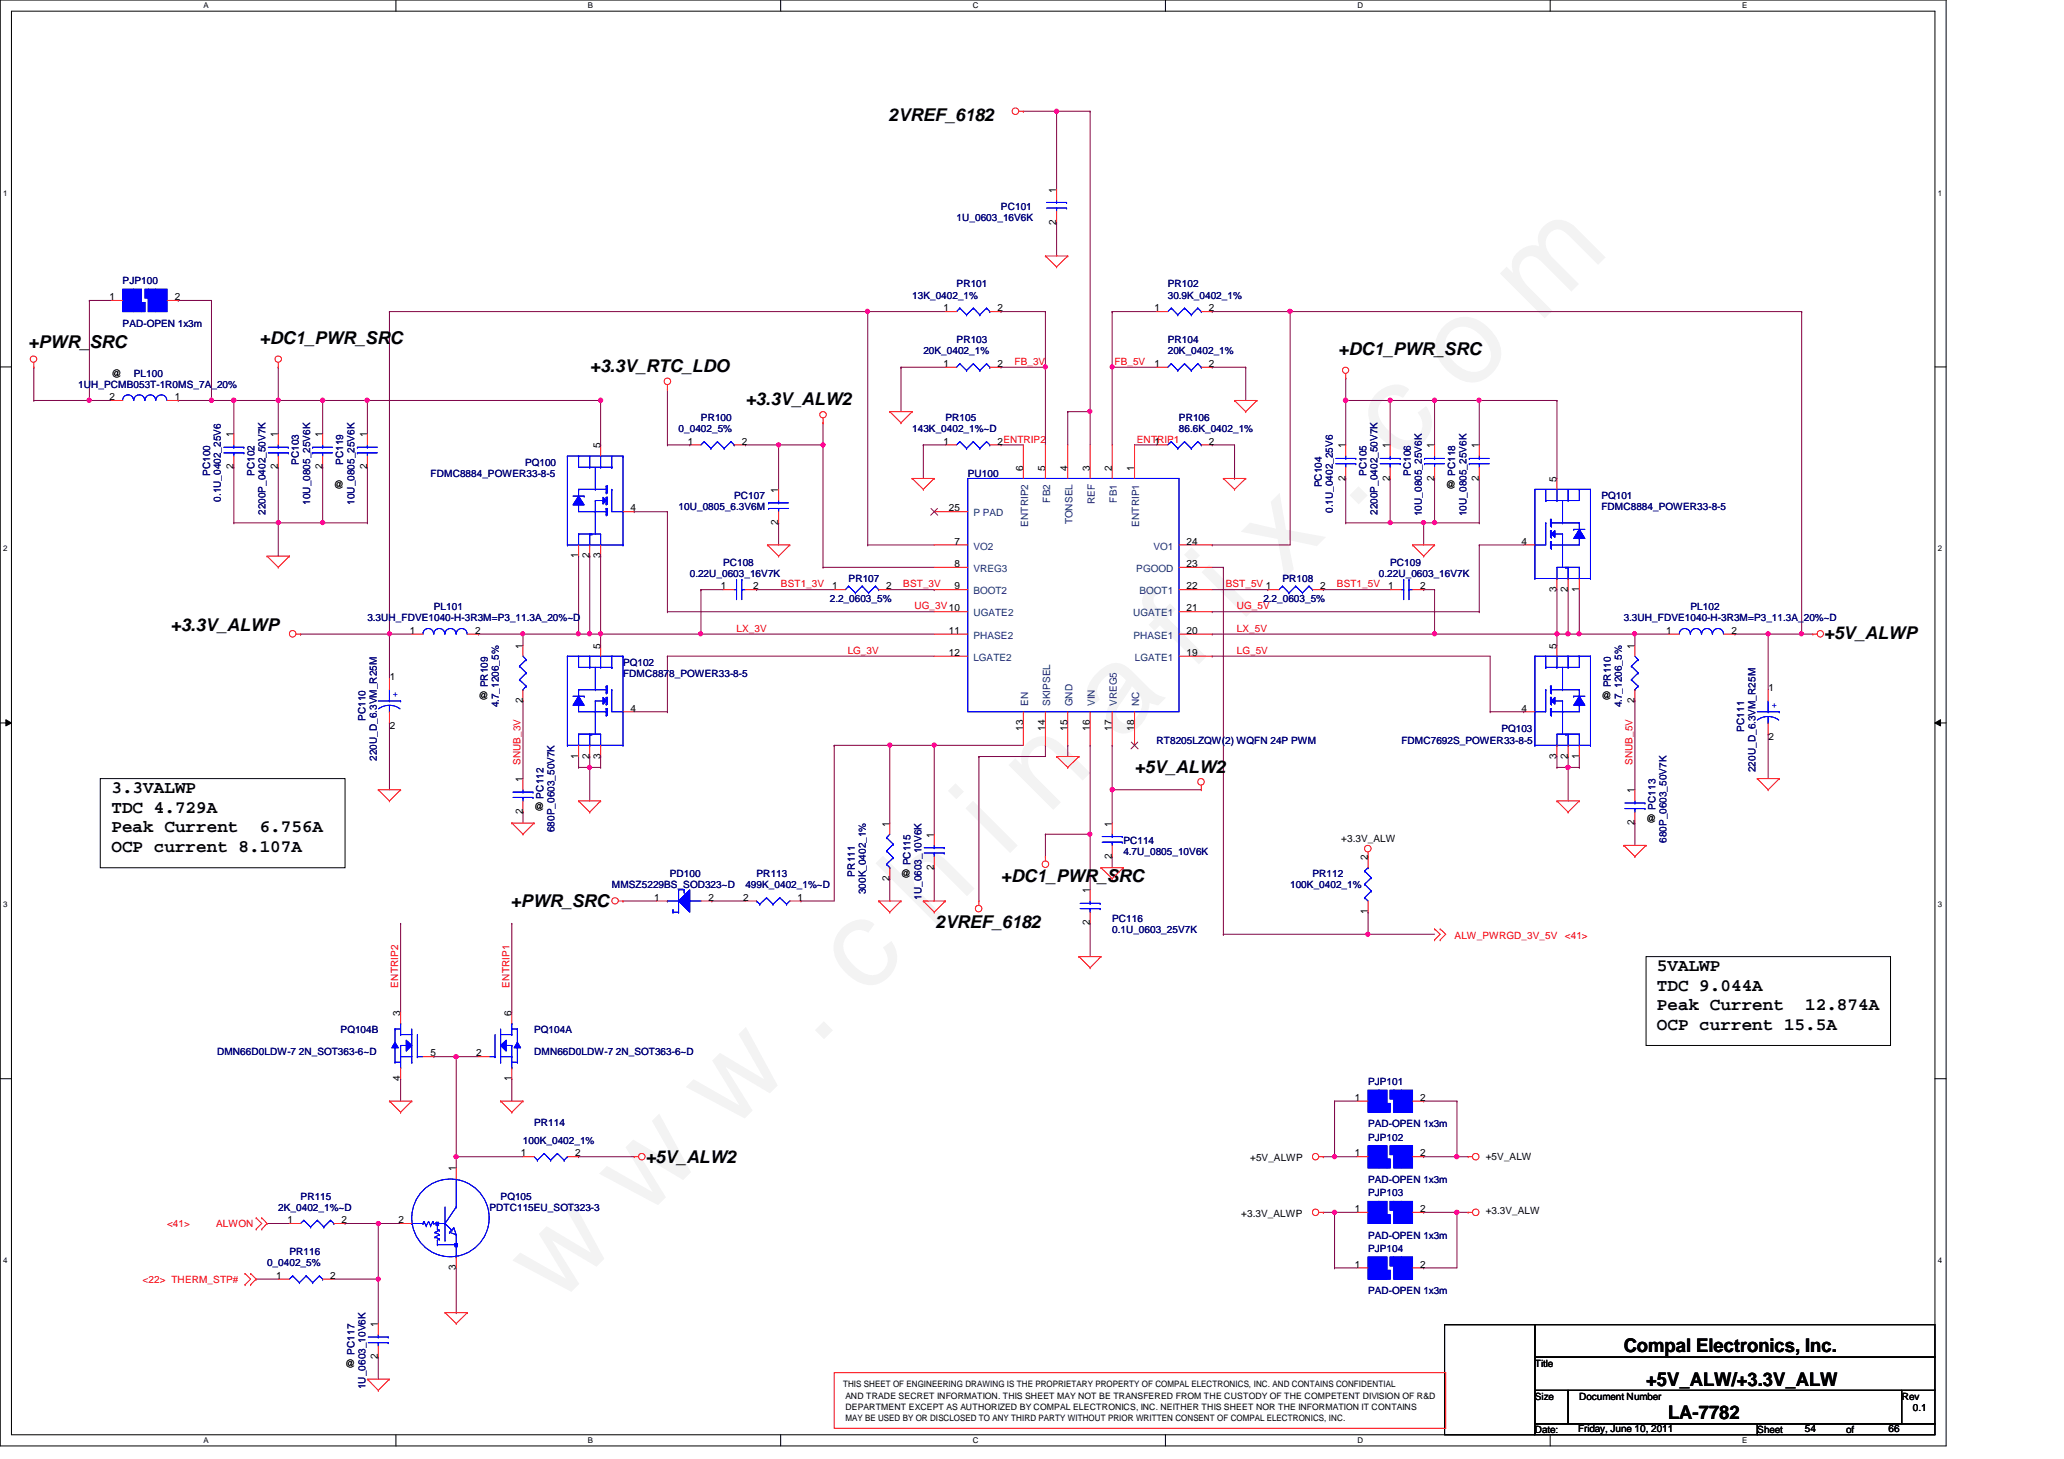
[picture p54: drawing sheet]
<svg xmlns="http://www.w3.org/2000/svg" width="297mm" height="210mm" viewBox="0 0 297 210" stroke-linecap="round" stroke-linejoin="round" font-family="sans-serif">
<defs><g id="words">
<text font-size="17.6" fill="#f0f" x="80.1" y="188" transform="rotate(-45 80.1 188)">w w w . c h i n a f i x . c o m</text>
<g font-size="2.7">
<text x="233.7" y="194.6">Compal Electronics, Inc.</text>
<text x="236.9" y="199.4">+5V_ALW/+3.3V_ALW</text>
<text x="240.1" y="204.2">LA-7782</text>
</g>
<g font-size="2.5">
<text x="127.9" y="17.4">2VREF_6182</text>
<text x="4.1" y="50">+PWR_SRC</text>
<text x="37.3" y="49.5">+DC1_PWR_SRC</text>
<text x="84.9" y="53.6">+3.3V_RTC_LDO</text>
<text x="192.6" y="51.1">+DC1_PWR_SRC</text>
<text x="107.3" y="58.3">+3.3V_ALW2</text>
<text x="24.6" y="90.8">+3.3V_ALWP</text>
<text x="262.5" y="91.9">+5V_ALWP</text>
<text x="163.3" y="111.2">+5V_ALW2</text>
<text x="16" y="114.1">3.3VALWP</text>
<text x="16" y="116.9">TDC 4.729A</text>
<text x="16" y="119.8">Peak Current</text>
<text x="37.4" y="119.8">6.756A</text>
<text x="16" y="122.6">OCP current 8.107A</text>
<text x="73.5" y="130.5">+PWR_SRC</text>
<text x="144.1" y="126.8">+DC1_PWR_SRC</text>
<text x="134.6" y="133.6">2VREF_6182</text>
<text x="238.5" y="139.7">5VALWP</text>
<text x="238.5" y="142.5">TDC 9.044A</text>
<text x="238.5" y="145.4">Peak Current</text>
<text x="238.5" y="148.2">OCP current 15.5A</text>
<text x="259.8" y="145.4">12.874A</text>
<text x="92.9" y="167.3">+5V_ALW2</text>
</g>
<g font-size="1.4">
<text x="152" y="27.7" transform="rotate(-90 152 27.7)">1</text>
<text x="152" y="32.3" transform="rotate(-90 152 32.3)">2</text>
<text x="15.7" y="43.2">1</text>
<text x="25.1" y="43.2">2</text>
<text x="135.8" y="44.8">1</text>
<text x="143.5" y="44.8">2</text>
<text x="166.2" y="44.8">1</text>
<text x="174" y="44.8">2</text>
<text x="135.8" y="52.8">1</text>
<text x="143.5" y="52.8">2</text>
<text x="166.2" y="52.8">1</text>
<text x="174" y="52.8">2</text>
<text x="15.7" y="57.6">2</text>
<text x="16" y="54.2">@</text>
<text x="25.1" y="57.6">1</text>
<text x="33.6" y="62.9" transform="rotate(-90 33.6 62.9)">1</text>
<text x="40" y="62.9" transform="rotate(-90 40 62.9)">1</text>
<text x="46.4" y="62.9" transform="rotate(-90 46.4 62.9)">1</text>
<text x="52.8" y="62.9" transform="rotate(-90 52.8 62.9)">1</text>
<text x="86.4" y="64.5" transform="rotate(-90 86.4 64.5)">5</text>
<text x="99" y="64">1</text>
<text x="106.8" y="64">2</text>
<text x="135.8" y="64">1</text>
<text x="143.5" y="64">2ENTRIP2</text>
<text x="166.2" y="64">1</text>
<text x="174" y="64">2</text>
<text x="193.6" y="64.5" transform="rotate(-90 193.6 64.5)">1</text>
<text x="200" y="64.5" transform="rotate(-90 200 64.5)">1</text>
<text x="206.4" y="64.5" transform="rotate(-90 206.4 64.5)">1</text>
<text x="212.8" y="64.5" transform="rotate(-90 212.8 64.5)">1</text>
<text x="33.6" y="67.5" transform="rotate(-90 33.6 67.5)">2</text>
<text x="40" y="67.5" transform="rotate(-90 40 67.5)">2</text>
<text x="46.4" y="67.5" transform="rotate(-90 46.4 67.5)">2</text>
<text x="48" y="70.2">@</text>
<text x="52.8" y="67.5" transform="rotate(-90 52.8 67.5)">2</text>
<text x="112" y="70.9" transform="rotate(-90 112 70.9)">1</text>
<text x="147.2" y="67.7" transform="rotate(-90 147.2 67.7)">6</text>
<text x="150.4" y="67.7" transform="rotate(-90 150.4 67.7)">5</text>
<text x="153.6" y="67.7" transform="rotate(-90 153.6 67.7)">4</text>
<text x="156.8" y="67.7" transform="rotate(-90 156.8 67.7)">3</text>
<text x="160" y="67.7" transform="rotate(-90 160 67.7)">2</text>
<text x="163.2" y="67.7" transform="rotate(-90 163.2 67.7)">1</text>
<text x="193.6" y="69.1" transform="rotate(-90 193.6 69.1)">2</text>
<text x="200" y="69.1" transform="rotate(-90 200 69.1)">2</text>
<text x="206.4" y="69.1" transform="rotate(-90 206.4 69.1)">2</text>
<text x="208.1" y="70.2">@</text>
<text x="212.8" y="69.1" transform="rotate(-90 212.8 69.1)">2</text>
<text x="224" y="69.3" transform="rotate(-90 224 69.3)">5</text>
<text x="90.8" y="73.6">4</text>
<text x="112" y="75.5" transform="rotate(-90 112 75.5)">2</text>
<text x="136.6" y="73.6">25</text>
<text x="83.2" y="80.3" transform="rotate(-90 83.2 80.3)">1</text>
<text x="84.8" y="80.3" transform="rotate(-90 84.8 80.3)">2</text>
<text x="86.4" y="80.3" transform="rotate(-90 86.4 80.3)">3</text>
<text x="137.4" y="78.4">7</text>
<text x="137.4" y="81.6">8</text>
<text x="170.8" y="78.4">24</text>
<text x="170.8" y="81.6">23</text>
<text x="219" y="78.4">4</text>
<text x="103.8" y="84.8">1</text>
<text x="108.4" y="84.8">2</text>
<text x="119.8" y="84.8">1</text>
<text x="127.5" y="84.8">2</text>
<text x="137.4" y="84.8">9</text>
<text x="170.8" y="88">21</text>
<text x="170.8" y="84.8">22</text>
<text x="190" y="84.8">2</text>
<text x="199.8" y="84.8">1</text>
<text x="204.4" y="84.8">2</text>
<text x="224" y="85.1" transform="rotate(-90 224 85.1)">3</text>
<text x="225.6" y="85.1" transform="rotate(-90 225.6 85.1)">2</text>
<text x="227.2" y="85.1" transform="rotate(-90 227.2 85.1)">1</text>
<text x="59" y="91.2">1</text>
<text x="68.4" y="91.2">2</text>
<text x="75.2" y="93.3" transform="rotate(-90 75.2 93.3)">1</text>
<text x="86.4" y="93.3" transform="rotate(-90 86.4 93.3)">5</text>
<text x="136.6" y="91.2">11</text>
<text x="136.6" y="94.4">12</text>
<text x="170.8" y="91.2">20</text>
<text x="170.8" y="94.4">19</text>
<text x="224" y="93.3" transform="rotate(-90 224 93.3)">5</text>
<text x="235.2" y="93.3" transform="rotate(-90 235.2 93.3)">1</text>
<text x="239.8" y="91.2">1</text>
<text x="249.2" y="91.2">2</text>
<text x="56.1" y="97.8">1</text>
<text x="68.9" y="100.6">@</text>
<text x="75.2" y="101.1" transform="rotate(-90 75.2 101.1)">2</text>
<text x="230.5" y="100.6">@</text>
<text x="235.2" y="101.1" transform="rotate(-90 235.2 101.1)">2</text>
<text x="254.5" y="99.4">1</text>
<text x="56.1" y="104.9">2</text>
<text x="90.8" y="102.4">4</text>
<text x="147.2" y="105.1" transform="rotate(-90 147.2 105.1)">13</text>
<text x="150.4" y="105.1" transform="rotate(-90 150.4 105.1)">14</text>
<text x="153.6" y="105.1" transform="rotate(-90 153.6 105.1)">15</text>
<text x="156.8" y="105.1" transform="rotate(-90 156.8 105.1)">16</text>
<text x="160" y="105.1" transform="rotate(-90 160 105.1)">17</text>
<text x="163.2" y="105.1" transform="rotate(-90 163.2 105.1)">18</text>
<text x="219" y="102.4">4</text>
<text x="254.5" y="106.5">2</text>
<text x="75.2" y="112.5" transform="rotate(-90 75.2 112.5)">1</text>
<text x="83.2" y="109.1" transform="rotate(-90 83.2 109.1)">1</text>
<text x="84.8" y="109.1" transform="rotate(-90 84.8 109.1)">2</text>
<text x="86.4" y="109.1" transform="rotate(-90 86.4 109.1)">3</text>
<text x="224" y="109.1" transform="rotate(-90 224 109.1)">3</text>
<text x="225.6" y="109.1" transform="rotate(-90 225.6 109.1)">2</text>
<text x="227.2" y="109.1" transform="rotate(-90 227.2 109.1)">1</text>
<text x="75.2" y="117.1" transform="rotate(-90 75.2 117.1)">2</text>
<text x="76.9" y="116.6">@</text>
<text x="128" y="118.9" transform="rotate(-90 128 118.9)">1</text>
<text x="160" y="118.9" transform="rotate(-90 160 118.9)">1</text>
<text x="235.2" y="118.7" transform="rotate(-90 235.2 118.7)">2</text>
<text x="235.2" y="114.1" transform="rotate(-90 235.2 114.1)">1</text>
<text x="236.9" y="118.2">@</text>
<text x="134.4" y="125.1" transform="rotate(-90 134.4 125.1)">2</text>
<text x="134.4" y="120.5" transform="rotate(-90 134.4 120.5)">1</text>
<text x="160" y="123.5" transform="rotate(-90 160 123.5)">2</text>
<text x="193" y="121.1">+3.3V_ALW</text>
<text x="196.8" y="123.7" transform="rotate(-90 196.8 123.7)">2</text>
<text x="94.1" y="129.6">1</text>
<text x="102" y="129.6">2</text>
<text x="107" y="129.6">2</text>
<text x="114.8" y="129.6">1</text>
<text x="128" y="126.7" transform="rotate(-90 128 126.7)">2</text>
<text x="129.7" y="126.2">@</text>
<text x="156.8" y="128.5" transform="rotate(-90 156.8 128.5)">1</text>
<text x="196.8" y="131.5" transform="rotate(-90 196.8 131.5)">1</text>
<text x="156.8" y="133.1" transform="rotate(-90 156.8 133.1)">2</text>
<text x="57.6" y="146.1" transform="rotate(-90 57.6 146.1)">3</text>
<text x="73.6" y="146.1" transform="rotate(-90 73.6 146.1)">6</text>
<text x="57.6" y="155.5" transform="rotate(-90 57.6 155.5)">4</text>
<text x="62" y="152">5</text>
<text x="68.5" y="152">2</text>
<text x="73.6" y="155.5" transform="rotate(-90 73.6 155.5)">1</text>
<text x="195" y="158.4">1</text>
<text x="204.4" y="158.4">2</text>
<text x="75" y="166.4">1</text>
<text x="82.8" y="166.4">2</text>
<text x="179.9" y="167">+5V_ALWP</text>
<text x="195" y="166.4">1</text>
<text x="204.4" y="166.4">2</text>
<text x="213.8" y="166.8">+5V_ALW</text>
<text x="65.6" y="168.5" transform="rotate(-90 65.6 168.5)">1</text>
<text x="41.4" y="176">1</text>
<text x="49.1" y="176">2</text>
<text x="57.4" y="176">2</text>
<text x="178.6" y="175.1">+3.3V_ALWP</text>
<text x="195" y="174.4">1</text>
<text x="204.4" y="174.4">2</text>
<text x="213.8" y="174.7">+3.3V_ALW</text>
<text x="39.7" y="184">1</text>
<text x="47.5" y="184">2</text>
<text x="65.6" y="182.8" transform="rotate(-90 65.6 182.8)">3</text>
<text x="195" y="182.4">1</text>
<text x="204.4" y="182.4">2</text>
<text x="54.4" y="190.9" transform="rotate(-90 54.4 190.9)">1</text>
<text x="49.7" y="196.6">@</text>
<text x="54.4" y="195.5" transform="rotate(-90 54.4 195.5)">2</text>
<text x="220.9" y="196.6">Title</text>
<text x="220.9" y="201.4">Size</text>
<text x="227.3" y="201.4">Document Number</text>
<text x="273.7" y="201.4">Rev</text>
<text x="275.3" y="203">0.1</text>
<text x="220.9" y="206.2">Date:</text>
<text x="227.1" y="206">Friday, June 10, 2011</text>
<text x="252.9" y="206.2">Sheet</text>
<text x="259.8" y="206">54</text>
<text x="265.7" y="206.2">of</text>
<text x="271.8" y="206">66</text>
</g>
<g font-size="1.4" fill="#000080">
<text x="137.7" y="31.7">1U_0603_16V6K</text>
<text x="144.1" y="30.2">PC101</text>
<text x="17.6" y="40.9">PJP100</text>
<text x="137.7" y="41.4">PR101</text>
<text x="168.1" y="41.4">PR102</text>
<text x="17.6" y="47">PAD-OPEN 1x3m</text>
<text x="131.3" y="43">13K_0402_1%</text>
<text x="168.1" y="43">30.9K_0402_1%</text>
<text x="132.9" y="51">20K_0402_1%</text>
<text x="137.7" y="49.4">PR103</text>
<text x="168.1" y="49.4">PR104</text>
<text x="168.1" y="51">20K_0402_1%</text>
<text x="11.3" y="55.8">1UH_PCMB053T-1R0MS_7A_20%</text>
<text x="19.3" y="54.2">PL100</text>
<text x="97.7" y="62.2">0_0402_5%</text>
<text x="100.9" y="60.6">PR100</text>
<text x="131.3" y="62.2">143K_0402_1%~D</text>
<text x="136.1" y="60.6">PR105</text>
<text x="169.7" y="60.6">PR106</text>
<text x="169.7" y="62.2">86.6K_0402_1%</text>
<text x="30.2" y="68.5" transform="rotate(-90 30.2 68.5)">PC100</text>
<text x="36.6" y="68.5" transform="rotate(-90 36.6 68.5)">PC102</text>
<text x="43" y="66.9" transform="rotate(-90 43 66.9)">PC103</text>
<text x="49.4" y="66.9" transform="rotate(-90 49.4 66.9)">PC119</text>
<text x="62" y="68.6">FDMC8884_POWER33-8-5</text>
<text x="75.6" y="67">PQ100</text>
<text x="105.7" y="71.8">PC107</text>
<text x="139.3" y="68.6">PU100</text>
<text x="190.2" y="70.1" transform="rotate(-90 190.2 70.1)">PC104</text>
<text x="196.6" y="68.5" transform="rotate(-90 196.6 68.5)">PC105</text>
<text x="203" y="68.5" transform="rotate(-90 203 68.5)">PC106</text>
<text x="209.4" y="68.5" transform="rotate(-90 209.4 68.5)">PC118</text>
<text x="230.5" y="71.8">PQ101</text>
<text x="31.8" y="72.2" transform="rotate(-90 31.8 72.2)">0.1U_0402_25V6</text>
<text x="38.2" y="74.1" transform="rotate(-90 38.2 74.1)">2200P_0402_50V7K</text>
<text x="44.6" y="72.6" transform="rotate(-90 44.6 72.6)">10U_0805_25V6K</text>
<text x="51" y="72.6" transform="rotate(-90 51 72.6)">10U_0805_25V6K</text>
<text x="97.7" y="73.4">10U_0805_6.3V6M</text>
<text x="191.8" y="73.8" transform="rotate(-90 191.8 73.8)">0.1U_0402_25V6</text>
<text x="198.2" y="74.1" transform="rotate(-90 198.2 74.1)">2200P_0402_50V7K</text>
<text x="204.6" y="74.3" transform="rotate(-90 204.6 74.3)">10U_0805_25V6K</text>
<text x="211" y="74.3" transform="rotate(-90 211 74.3)">10U_0805_25V6K</text>
<text x="230.5" y="73.4">FDMC8884_POWER33-8-5</text>
<text x="99.3" y="83">0.22U_0603_16V7K</text>
<text x="104.1" y="81.4">PC108</text>
<text x="122.1" y="83.8">PR107</text>
<text x="184.6" y="83.8">PR108</text>
<text x="198.5" y="83">0.22U_0603_16V7K</text>
<text x="200.1" y="81.4">PC109</text>
<text x="52.9" y="89.4">3.3UH_FDVE1040-H-3R3M=P3_11.3A_20%~D</text>
<text x="62.4" y="87.8">PL101</text>
<text x="119.4" y="86.7">2.2_0603_5%</text>
<text x="181.8" y="86.7">2.2_0603_5%</text>
<text x="233.7" y="89.4">3.3UH_FDVE1040-H-3R3M=P3_11.3A_20%~D</text>
<text x="243.3" y="87.8">PL102</text>
<text x="89.7" y="95.8">PQ102</text>
<text x="70.2" y="98.9" transform="rotate(-90 70.2 98.9)">PR109</text>
<text x="71.8" y="101.8" transform="rotate(-90 71.8 101.8)">4.7_1206_5%</text>
<text x="89.7" y="97.4">FDMC8878_POWER33-8-5</text>
<text x="231.8" y="98.9" transform="rotate(-90 231.8 98.9)">PR110</text>
<text x="233.4" y="101.8" transform="rotate(-90 233.4 101.8)">4.7_1206_5%</text>
<text x="52.6" y="103.7" transform="rotate(-90 52.6 103.7)">PC110</text>
<text x="166.5" y="107">RT8205LZQW(2) WQFN 24P PWM</text>
<text x="201.7" y="107">FDMC7692S_POWER33-8-5</text>
<text x="216.1" y="105.4">PQ103</text>
<text x="251" y="105.3" transform="rotate(-90 251 105.3)">PC111</text>
<text x="54.2" y="109.5" transform="rotate(-90 54.2 109.5)">220U_D_6.3VM_R25M</text>
<text x="252.6" y="111.1" transform="rotate(-90 252.6 111.1)">220U_D_6.3VM_R25M</text>
<text x="78.2" y="114.9" transform="rotate(-90 78.2 114.9)">PC112</text>
<text x="79.8" y="119.7" transform="rotate(-90 79.8 119.7)">680P_0603_50V7K</text>
<text x="238.2" y="116.5" transform="rotate(-90 238.2 116.5)">PC113</text>
<text x="131" y="124.5" transform="rotate(-90 131 124.5)">PC115</text>
<text x="161.7" y="121.4">PC114</text>
<text x="161.7" y="123">4.7U_0805_10V6K</text>
<text x="239.8" y="121.3" transform="rotate(-90 239.8 121.3)">680P_0603_50V7K</text>
<text x="88.1" y="127.8">MMSZ5229BS_SOD323~D</text>
<text x="96.4" y="126.2">PD100</text>
<text x="107.3" y="127.8">499K_0402_1%~D</text>
<text x="108.9" y="126.2">PR113</text>
<text x="123" y="126.1" transform="rotate(-90 123 126.1)">PR111</text>
<text x="124.6" y="128.7" transform="rotate(-90 124.6 128.7)">300K_0402_1%</text>
<text x="132.6" y="129.5" transform="rotate(-90 132.6 129.5)">1U_0603_10V6K</text>
<text x="185.7" y="127.8">100K_0402_1%</text>
<text x="188.9" y="126.2">PR112</text>
<text x="160.1" y="132.6">PC116</text>
<text x="160.1" y="134.2">0.1U_0603_25V7K</text>
<text x="49" y="148.6">PQ104B</text>
<text x="76.9" y="148.6">PQ104A</text>
<text x="31.2" y="151.8">DMN66D0LDW-7 2N_SOT363-6~D</text>
<text x="76.9" y="151.8">DMN66D0LDW-7 2N_SOT363-6~D</text>
<text x="196.9" y="156.1">PJP101</text>
<text x="75.3" y="164.6">100K_0402_1%</text>
<text x="76.9" y="162">PR114</text>
<text x="196.9" y="162.2">PAD-OPEN 1x3m</text>
<text x="196.9" y="164.1">PJP102</text>
<text x="43.3" y="172.6">PR115</text>
<text x="72" y="172.6">PQ105</text>
<text x="196.9" y="172.1">PJP103</text>
<text x="196.9" y="170.2">PAD-OPEN 1x3m</text>
<text x="40" y="174.2">2K_0402_1%~D</text>
<text x="70.4" y="174.2">PDTC115EU_SOT323-3</text>
<text x="196.9" y="178.2">PAD-OPEN 1x3m</text>
<text x="38.4" y="182.2">0_0402_5%</text>
<text x="41.7" y="180.6">PR116</text>
<text x="196.9" y="180.1">PJP104</text>
<text x="196.9" y="186.2">PAD-OPEN 1x3m</text>
<text x="51" y="194.9" transform="rotate(-90 51 194.9)">PC117</text>
<text x="52.6" y="199.9" transform="rotate(-90 52.6 199.9)">1U_0603_10V6K</text>
</g>
<g font-size="1.4" fill="#f00">
<text x="146" y="52.5">FB_3V</text>
<text x="160.4" y="52.5">FB_5V</text>
<text x="163.6" y="63.7">ENTRIP1</text>
<text x="112.4" y="84.5">BST1_3V</text>
<text x="130" y="84.5">BST_3V</text>
<text x="131.6" y="87.7">UG_3V10</text>
<text x="176.4" y="84.5">BST_5V 1</text>
<text x="178" y="87.7">UG_5V</text>
<text x="192.4" y="84.5">BST1_5V</text>
<text x="106" y="90.9">LX_3V</text>
<text x="122" y="94.1">LG_3V</text>
<text x="178" y="90.9">LX_5V</text>
<text x="178" y="94.1">LG_5V</text>
<text x="74.9" y="110.1" transform="rotate(-90 74.9 110.1)">SNUB_3V</text>
<text x="234.9" y="110.1" transform="rotate(-90 234.9 110.1)">SNUB_5V</text>
<text x="209.3" y="135.1">ALW_PWRGD_3V_5V</text>
<text x="225.2" y="135.1">&lt;41&gt;</text>
<text x="57.3" y="142.1" transform="rotate(-90 57.3 142.1)">ENTRIP2</text>
<text x="73.3" y="142.1" transform="rotate(-90 73.3 142.1)">ENTRIP1</text>
<text x="24" y="176.6">&lt;41&gt;</text>
<text x="31.1" y="176.6">ALWON</text>
<text x="20.5" y="184.6">&lt;22&gt; THERM_STP#</text>
</g>
<g font-size="1.4" fill="#004080">
<text x="140.1" y="74.3">P PAD</text>
<text x="148" y="75.8" transform="rotate(-90 148 75.8)">ENTRIP2</text>
<text x="151.1" y="72.3" transform="rotate(-90 151.1 72.3)">FB2</text>
<text x="154.3" y="75.4" transform="rotate(-90 154.3 75.4)">TONSEL</text>
<text x="157.6" y="72.6" transform="rotate(-90 157.6 72.6)">REF</text>
<text x="160.7" y="72.3" transform="rotate(-90 160.7 72.3)">FB1</text>
<text x="164" y="75.8" transform="rotate(-90 164 75.8)">ENTRIP1</text>
<text x="140.1" y="79.1">VO2</text>
<text x="140.1" y="82.3">VREG3</text>
<text x="163.5" y="82.3">PGOOD</text>
<text x="166" y="79.1">VO1</text>
<text x="140.1" y="85.5">BOOT2</text>
<text x="140.1" y="88.7">UGATE2</text>
<text x="163.1" y="88.7">UGATE1</text>
<text x="164" y="85.5">BOOT1</text>
<text x="140.1" y="91.9">PHASE2</text>
<text x="140.1" y="95.1">LGATE2</text>
<text x="163.1" y="91.9">PHASE1</text>
<text x="163.3" y="95.1">LGATE1</text>
<text x="148" y="101.6" transform="rotate(-90 148 101.6)">EN</text>
<text x="151.1" y="101.6" transform="rotate(-90 151.1 101.6)">SKIPSEL</text>
<text x="154.3" y="101.6" transform="rotate(-90 154.3 101.6)">GND</text>
<text x="157.6" y="101.6" transform="rotate(-90 157.6 101.6)">VIN</text>
<text x="160.7" y="101.6" transform="rotate(-90 160.7 101.6)">VREG5</text>
<text x="164" y="101.6" transform="rotate(-90 164 101.6)">NC</text>
</g>
<g font-size="1.4" fill="#00f">
<text x="56.6" y="100.2">+</text>
<text x="255" y="101.9">+</text>
</g>
<g font-size="1.3">
<text x="121.3" y="199.6">THIS SHEET OF ENGINEERING DRAWING IS THE PROPRIETARY PROPERTY OF COMPAL ELECTRONICS, INC. AND CONTAINS CONFIDENTIAL</text>
<text x="121.7" y="201.2">AND TRADE SECRET INFORMATION. THIS SHEET MAY NOT BE TRANSFERED FROM THE CUSTODY OF THE COMPETENT DIVISION OF R&amp;D</text>
<text x="121.7" y="202.8">DEPARTMENT EXCEPT AS AUTHORIZED BY COMPAL ELECTRONICS, INC. NEITHER THIS SHEET NOR THE INFORMATION IT CONTAINS</text>
<text x="121.7" y="204.4">MAY BE USED BY OR DISCLOSED TO ANY THIRD PARTY WITHOUT PRIOR WRITTEN CONSENT OF COMPAL ELECTRONICS, INC.</text>
</g>
<g font-size="1.1">
<text x="29.3" y="1.1">A</text>
<text x="84.6" y="1.1">B</text>
<text x="140" y="1.1">C</text>
<text x="195.4" y="1.1">D</text>
<text x="250.7" y="1.1">E</text>
<text x=".5" y="28.2">1</text>
<text x="278.9" y="28.2">1</text>
<text x=".5" y="79.3">2</text>
<text x="278.9" y="79.3">2</text>
<text x=".5" y="130.6">3</text>
<text x="278.9" y="130.6">3</text>
<text x=".5" y="181.7">4</text>
<text x="278.9" y="181.7">4</text>
<text x="29.3" y="207.6">A</text>
<text x="84.6" y="207.6">B</text>
<text x="140" y="207.6">C</text>
<text x="195.4" y="207.6">D</text>
<text x="250.7" y="207.6">E</text>
</g>
</g></defs>
<path d="M0 0h280.1v208h-280.1zM1.6 1.6h276.9v204.8h-276.9z" fill="none" stroke="#000" stroke-width=".14"/>
<g fill="#fff">
<path d="M29.3 .2h.7v1.2h-.7z"/>
<path d="M29.3 206.6h.7v1.2h-.7z"/>
</g>
<path d="M57 0v1.6M57 206.4v1.6" fill="none" stroke="#000" stroke-width=".14"/>
<g fill="#fff">
<path d="M84.6 .2h.7v1.2h-.7z"/>
<path d="M84.6 206.6h.7v1.2h-.7z"/>
</g>
<path d="M112.3 0v1.6M112.3 206.4v1.6" fill="none" stroke="#000" stroke-width=".14"/>
<g fill="#fff">
<path d="M140 .2h.8v1.2h-.8z"/>
<path d="M140 206.6h.8v1.2h-.8z"/>
</g>
<path d="M167.7 0v1.6M167.7 206.4v1.6" fill="none" stroke="#000" stroke-width=".14"/>
<g fill="#fff">
<path d="M195.4 .2h.7v1.2h-.7z"/>
<path d="M195.4 206.6h.7v1.2h-.7z"/>
</g>
<path d="M223.1 0v1.6M223.1 206.4v1.6" fill="none" stroke="#000" stroke-width=".14"/>
<g fill="#fff">
<path d="M250.7 .2h.8v1.2h-.8z"/>
<path d="M250.7 206.6h.8v1.2h-.8z"/>
<path d="M.5 27.2h.6v1.2h-.6z"/>
<path d="M278.9 27.2h.6v1.2h-.6z"/>
<path d="M.5 78.4h.6v1.1h-.6z"/>
<path d="M278.9 78.4h.6v1.1h-.6z"/>
</g>
<path d="M0 52.8h1.6M278.5 52.8h1.6" fill="none" stroke="#000" stroke-width=".14"/>
<g fill="#fff">
<path d="M.5 129.6h.6v1.2h-.6z"/>
<path d="M278.9 129.6h.6v1.2h-.6z"/>
</g>
<path d="M0 104h1.6M.8 103.5l.8 .5-.8 .4zM278.5 104l.8-.5v.9zM278.5 104h1.6" fill="none" stroke="#000" stroke-width=".14"/>
<path d="M.8 103.5l.8 .5-.8 .4zM278.5 104l.8-.5v.9z" fill="#000"/>
<g fill="#fff">
<path d="M.5 180.8h.6v1.1h-.6z"/>
<path d="M278.9 180.8h.6v1.1h-.6z"/>
</g>
<path d="M0 155.2h1.6M278.5 155.2h1.6" fill="none" stroke="#000" stroke-width=".14"/>
<g fill="none" stroke="#800040" stroke-width=".14">
<path d="M147.3 16h.1M147.3 16h4.8M152.1 16h.1M152.1 16v11.2M4.9 52.8h.1M4.9 52.8v4.8M12.9 57.6h.1M12.9 57.6h3.1M40 52.8h.1M40 57.6h.1M40 52.8v9.6M174.5 91.2h32"/>
<path d="M235.3 91.2h4.8M259.3 91.2h.1M259.3 91.2h1.6"/>
</g>
<circle cx="152.1" cy="16" r=".3" fill="#f0f"/>
<circle cx="152.1" cy="16" r=".3" fill="none" stroke="#f0f" stroke-width=".14"/>
<path d="M40 75.2h.1M40 75.2v4.8" fill="none" stroke="#800040" stroke-width=".14"/>
<circle cx="40" cy="75.2" r=".3" fill="#f0f"/>
<circle cx="40" cy="75.2" r=".3" fill="none" stroke="#f0f" stroke-width=".14"/>
<path d="M254.5 91.2h.1M254.5 91.2v8M254.5 105.6h.1M254.5 105.6v6.4" fill="none" stroke="#800040" stroke-width=".14"/>
<circle cx="254.5" cy="91.2" r=".3" fill="#f0f"/>
<circle cx="254.5" cy="91.2" r=".3" fill="none" stroke="#f0f" stroke-width=".14"/>
<path d="M156.9 16h.1M156.9 16v43.2M56 44.8h.1M56 44.8h68.9M259.3 44.8h.1M259.3 44.8h-73.6v33.6M259.3 44.8v46.4M174.5 88h38.4M249.7 91.2h.1M249.7 91.2h4.8" fill="none" stroke="#800040" stroke-width=".14"/>
<circle cx="259.2" cy="91.2" r=".3" fill="#f0f"/>
<circle cx="259.2" cy="91.2" r=".3" fill="none" stroke="#f0f" stroke-width=".14"/>
<path d="M56 44.8h.1M56 44.8v46.4" fill="none" stroke="#800040" stroke-width=".14"/>
<circle cx="56" cy="91.2" r=".3" fill="#f0f"/>
<circle cx="56" cy="91.2" r=".3" fill="none" stroke="#f0f" stroke-width=".14"/>
<path d="M46.4 57.6h.1M46.4 57.6v4.8M52.9 57.6h.1M52.9 57.6h33.5M124.9 44.8v33.6" fill="none" stroke="#800040" stroke-width=".14"/>
<circle cx="52.8" cy="57.6" r=".31" fill="#f0f"/>
<circle cx="52.8" cy="57.6" r=".31" fill="none" stroke="#f0f" stroke-width=".14"/>
<path d="M46.4 67.2h.1M46.4 67.2v8" fill="none" stroke="#800040" stroke-width=".14"/>
<circle cx="46.4" cy="75.2" r=".3" fill="#f0f"/>
<circle cx="46.4" cy="75.2" r=".3" fill="none" stroke="#f0f" stroke-width=".14"/>
<path d="M152.1 16h.1M152.1 16h4.8M33.7 57.6h.1M33.7 57.6h6.3M40 67.2h.1M40 67.2v8M43.3 91.2h.1M43.3 91.2h16M56 91.2h.1M56 91.2v6.4M56 104h.1M56 104v9.6" fill="none" stroke="#800040" stroke-width=".14"/>
<circle cx="33.6" cy="57.6" r=".32" fill="#f0f"/>
<circle cx="33.6" cy="57.6" r=".32" fill="none" stroke="#f0f" stroke-width=".14"/>
<g fill="none" stroke="#800040" stroke-width=".14">
<path d="M12.9 43.2h.1M12.9 43.2h3.1M12.9 43.2v14.4M30.4 57.6h.1M30.4 57.6h3.3M33.7 57.6h.1M33.7 57.6v4.8M33.7 67.2h.1M33.7 75.2h.1M33.7 75.2h12.7M33.7 67.2v8M40 75.2h.1"/>
<path d="M96.1 94.4h38.3M96.1 88h38.3M100.9 91.2h33.5M174.5 94.4h40M254.5 91.2h.1M254.5 91.2h4.8"/>
</g>
<circle cx="12.8" cy="57.6" r=".31" fill="#f0f"/>
<circle cx="12.8" cy="57.6" r=".31" fill="none" stroke="#f0f" stroke-width=".14"/>
<path d="M25.7 43.2h.1M25.7 43.2h4.7M30.4 43.2h.1M30.4 43.2v14.4" fill="none" stroke="#800040" stroke-width=".14"/>
<circle cx="30.4" cy="57.6" r=".31" fill="#f0f"/>
<circle cx="30.4" cy="57.6" r=".31" fill="none" stroke="#f0f" stroke-width=".14"/>
<g fill="none" stroke="#800040" stroke-width=".14">
<path d="M4.9 57.6h.1M4.9 57.6h8M25.7 57.6h.1M25.7 57.6h4.7M176.1 81.6v52.8M57.7 132.8h.1M57.7 132.8v12.8M57.7 155.2h.1M57.7 155.2v3.2M65.7 152h.1M65.7 152h3.2M65.7 166.4h.1"/>
<path d="M65.7 166.4v1.6"/>
</g>
<circle cx="65.6" cy="166.4" r=".31" fill="#f0f"/>
<circle cx="65.6" cy="166.4" r=".31" fill="none" stroke="#f0f" stroke-width=".14"/>
<path d="M62.4 152h.1M62.4 152h3.3M65.7 152h.1M65.7 152v14.4M65.7 166.4h.1M65.7 166.4h9.6M65.7 188.8h.1M65.7 182.4v6.4" fill="none" stroke="#800040" stroke-width=".14"/>
<circle cx="65.6" cy="152" r=".31" fill="#f0f"/>
<circle cx="65.6" cy="152" r=".31" fill="none" stroke="#f0f" stroke-width=".14"/>
<path d="M54.4 176h.1M54.4 176h3.3" fill="none" stroke="#800040" stroke-width=".14"/>
<circle cx="54.4" cy="176" r=".3" fill="#f0f"/>
<circle cx="54.4" cy="176" r=".3" fill="none" stroke="#f0f" stroke-width=".14"/>
<path d="M54.4 184h.1M54.4 184v6.4" fill="none" stroke="#800040" stroke-width=".14"/>
<circle cx="54.4" cy="184" r=".3" fill="#f0f"/>
<circle cx="54.4" cy="184" r=".3" fill="none" stroke="#f0f" stroke-width=".14"/>
<path d="M40 57.6h.1M40 57.6h6.4M49.7 176h.1M49.7 176h4.7M54.4 195.2h.1M54.4 195.2v3.2" fill="none" stroke="#800040" stroke-width=".14"/>
<circle cx="40" cy="57.6" r=".31" fill="#f0f"/>
<circle cx="40" cy="57.6" r=".31" fill="none" stroke="#f0f" stroke-width=".14"/>
<path d="M46.4 57.6h.1M46.4 57.6h6.5M52.9 57.6h.1M52.9 57.6v4.8" fill="none" stroke="#800040" stroke-width=".14"/>
<circle cx="46.4" cy="57.6" r=".31" fill="#f0f"/>
<circle cx="46.4" cy="57.6" r=".31" fill="none" stroke="#f0f" stroke-width=".14"/>
<path d="M46.4 75.2h.1M46.4 75.2h6.5M52.9 75.2h.1M52.9 67.2v8M38.4 176h.1M38.4 176h3.3M54.4 176h.1M54.4 176v8M36.9 184h.1M36.9 184h3.1M48 184h6.4M54.4 184h.1" fill="none" stroke="#800040" stroke-width=".14"/>
<g fill="none" stroke="#f00" stroke-width=".14">
<path d="M146.6 16h.7M147.3 16h.1M4.9 52.8h.1M4.9 52.2v.6M40 52.8h.1M40 52.2v.6M52.9 62.4v1.6M52.9 65.6v1.6M38.4 80h.1M38.4 80h3.3M38.4 80l1.6 1.6M40 81.6h.1"/>
<path d="M41.7 80h.1M41.7 80l-1.7 1.6M42.6 91.2h.7M43.3 91.2h.1M240.1 91.2h1.6M248.1 91.2h1.6M260.9 91.2h.1M260.9 91.2h.6M54.4 113.6h.1M54.4 113.6h3.3M54.4 113.6l1.6 1.6M56 115.2h.1"/>
<path d="M57.7 113.6h.1M57.7 113.6l-1.7 1.6M252.9 112h.1M252.9 112h3.2M252.9 112l1.6 1.6M254.5 113.6h.1M256.1 112h.1M256.1 112l-1.6 1.6M56 158.4h.1M56 158.4h3.3M56 158.4l1.7 1.6M59.3 158.4h.1"/>
<path d="M59.3 158.4l-1.6 1.6M36.9 176.8h.1M36.9 175.2h.1M36.9 175.2l.8 .8-.8 .8M37.7 175.2h.1M37.7 176.8h.1M37.7 175.2l.7 .8-.7 .8M57.7 160h.1M35.3 184.8h.1M35.3 183.2h.1M35.3 183.2l.8 .8-.8 .8M36.1 183.2h.1"/>
<path d="M36.1 184.8h.1M36.1 183.2l.8 .8-.8 .8M52.9 198.4h.1M52.9 198.4h3.1M52.9 198.4l1.5 1.6M56 198.4h.1M56 198.4l-1.6 1.6M64 188.8h.1M64 188.8h3.3M64 188.8l1.7 1.6M65.7 190.4h.1M67.3 188.8h.1"/>
<path d="M67.3 188.8l-1.6 1.6M120.1 197.5h88v8h-88zM54.4 200h.1"/>
<circle cx="146.1" cy="16" r=".47"/>
<circle cx="4.8" cy="51.7" r=".46"/>
<circle cx="40" cy="51.7" r=".46"/>
<circle cx="42.1" cy="91.2" r=".47"/>
<circle cx="262" cy="91.2" r=".46"/>
</g>
<path d="M14.4 112h35.3v12.8h-35.3zM236.9 137.6h35.2v12.8h-35.2zM207.9 190.6h13v15.8h-13zM220.9 190.6h57.6v4.6h-57.6zM220.9 195.2h57.6v4.8h-57.6zM220.9 200h4.8v4.9h-4.8zM220.9 204.9h32v1.5h-32zM225.7 200h48v4.9h-48zM252.9 204.9h25.6v1.5h-25.6zM273.7 200h4.8v4.9h-4.8z" fill="none" stroke="#000" stroke-width=".14"/>
<g fill="none" stroke="#00f" stroke-width=".14">
<path d="M51.4 65.2h.1M51.4 64.3h.1M51.4 65.2h2.9M51.4 64.3h2.9M52.9 64.3h.1M52.9 65.2h.1M52.9 64v.3M52.9 65.2v.4M139.3 68.8h30.4v33.6h-30.4zM241.7 91.2a.78 .78 0 0 1 .8-.8 .78 .78 0 0 1 .7 .8M243.3 91.2a.78 .78 0 0 1 .8-.8 .78 .78 0 0 1 .8 .8M244.9 91.2a.76 .76 0 0 1 .8-.8 .76 .76 0 0 1 .7 .8"/>
<path d="M246.5 91.2a.78 .78 0 0 1 .7-.8 .78 .78 0 0 1 .8 .8M57.7 153.6h.1M57.7 147.2h.1M57.7 152h.1M57.7 148.8h.1M57.7 152h1.6M57.7 147.2v1.6M57.7 150.4v3.2M57.7 148.8h1.6M59.3 152.8h.1M59.3 148v4.8M60.1 152h.1"/>
<path d="M60.1 152h.8"/>
</g>
<path d="M58.5 149.6l.8 .8-.8 .8z" fill="#00f"/>
<path d="M56.9 148h.1M56.9 152.8h.1M56.9 148h.8M56.9 152.8h.8M57.7 150.4h.1M57.7 150.4h.8M58.5 149.6l.8 .8-.8 .8zM60.1 152h.1M60.1 148.8v3.2" fill="none" stroke="#00f" stroke-width=".14"/>
<path d="M56.9 149.9l.4 .8h-.9z" fill="#00f"/>
<g fill="none" stroke="#00f" stroke-width=".14">
<path d="M56.9 149.9l.4 .8h-.9zM56.9 149.9h.1M56.9 150.7h.1M56.9 148v1.9M56.9 150.7v2.1M57.7 153.6h.1M57.7 147.2h.1M57.7 152h.1M57.7 148.8h.1M57.7 152h1.6M57.7 147.2v1.6M57.7 150.4v3.2"/>
<path d="M57.7 148.8h1.6M59.3 152.8h.1M59.3 148v4.8M60.1 152h.1M60.1 152h.8"/>
</g>
<path d="M58.5 149.6l.8 .8-.8 .8z" fill="#00f"/>
<path d="M56.9 148h.1M56.9 152.8h.1M56.9 148h.8M56.9 152.8h.8M57.7 150.4h.1M57.7 150.4h.8M58.5 149.6l.8 .8-.8 .8zM60.1 152h.1M60.1 148.8v3.2" fill="none" stroke="#00f" stroke-width=".14"/>
<path d="M56.9 149.9l.4 .8h-.9z" fill="#00f"/>
<g fill="none" stroke="#00f" stroke-width=".14">
<path d="M17.6 57.6a.78 .78 0 0 1 .8-.8 .78 .78 0 0 1 .8 .8M19.3 57.6a.78 .78 0 0 1 .7-.8 .78 .78 0 0 1 .8 .8M20.9 57.6a.76 .76 0 0 1 .7-.8 .76 .76 0 0 1 .8 .8M22.4 57.6a.78 .78 0 0 1 .8-.8 .78 .78 0 0 1 .8 .8M38.6 65.2h2.9M38.6 64.3h2.9M40 64.3h.1M40 65.2h.1M40 64v.3M40 65.2v.4M41.5 65.2h.1M41.5 64.3h.1"/>
<path d="M45 65.2h.1M45 64.3h.1M45 65.2h2.9M45 64.3h2.9M46.4 64.3h.1M46.4 65.2h.1M46.4 64v.3M46.4 65.2v.4M56 99.2v1.6M60.9 91.2a.76 .76 0 0 1 .7-.8 .76 .76 0 0 1 .8 .8M62.4 91.2a.78 .78 0 0 1 .8-.8 .78 .78 0 0 1 .8 .8M64 91.2a.78 .78 0 0 1 .8-.8 .78 .78 0 0 1 .8 .8"/>
<path d="M65.7 91.2a.78 .78 0 0 1 .7-.8 .78 .78 0 0 1 .8 .8M54.4 100.8h3.3M56 100.8h.1M56 101.5a2.45 2.45 0 0 1 1.6 .5M56 101.5a2.48 2.48 0 0 0-1.5 .5M56 102.4h.1M56 101.5v.9M57.7 100.8h.1M252.9 102.4h3.2M254.5 102.4h.1M254.5 103.1a2.45 2.45 0 0 1 1.5 .5M254.5 103.1a2.57 2.57 0 0 0-1.6 .5"/>
<path d="M254.5 104h.1M254.5 100.8v1.6M254.5 103.1v.9M256.1 102.4h.1M56.9 149.9l.4 .8h-.9zM56.9 149.9h.1M56.9 150.7h.1M56.9 148v1.9M56.9 150.7v2.1M43.7 175.6h.1M43.7 175.6l-.4 .4M43.7 175.6l1 .9"/>
<path d="M44.7 176.5h.1M45.7 175.6h.1M45.7 175.6l-1 .9M45.7 175.6l.9 .9M46.6 176.5h.1M47.6 175.6h.1M47.6 175.6l-1 .9M47.6 175.6l.4 .4M48 176h.1M59.3 176h.1M59.3 176h1.6M60.9 176h.1"/>
<path d="M61 175.7h.1M61 175.7l.3 .7M61 175.7l-.1 .3M61.3 176.4h.1M61.7 175.7h.1M61.7 175.7l.3 .7M61.7 175.7l-.4 .7M62 176.4h.1M62.3 175.7h.1M62.3 175.7l.1 .3M62.3 175.7l-.3 .7M62.4 176h.1"/>
<path d="M62.4 176h1.6M62.6 177.3h.1M62.6 178h.1M62.6 177.3l.6 .3M62.6 178l.6 .3M62.8 175.9h.1M62.8 176.2h.1M62.8 176.2h.3M62.8 175.9h.3M62.8 175.9v.3M62.9 176.8h.1M62.9 178.4h.1"/>
<path d="M62.9 179.1h.1M62.9 176v.8M62.9 178.4v.7M62.9 176.8l.3 .2M62.9 179.1h2.8M63.1 176.2h.1M63.1 175.9h.1M63.1 175.9v.3M63.2 177h.1M63.2 177.6h.1M63.2 178.3h.1M63.2 177l-.6 .3"/>
<path d="M63.2 177.6l-.6 .4M63.2 178.3l-.3 .1M64 176h.1M64 178.4h.1M64 173.7v4.7M64 176l1 1M64.7 177.3h.1M64.7 177.3l1 .3M65 177h.1M65.3 176.7h.1M65.3 176.7l.4 .9M65.3 176.7l-.6 .6"/>
<path d="M65.5 178.9h.1M65.5 179.2h.1M65.5 178.9v.3M65.5 178.9h.3M65.5 179.2h.3M65.7 173.7h.1M65.7 179.1h.1M65.7 177.6h.1M65.7 169.6v4.1M65.7 177.6v3.2M65.7 173.7l-1.7 2.3M65.8 178.9h.1"/>
<path d="M65.8 179.2h.1M65.8 178.9v.3M65.7 180.8h.1"/>
<circle cx="64.8" cy="175.2" r="5.6"/>
</g>
<g fill="none" stroke="#f00" stroke-width=".14">
<path d="M16 57.6h1.6M24 57.6h1.7M40 62.4v1.6M40 65.6v1.6M46.4 62.4v1.6M46.4 65.6v1.6M56 97.6v1.6M59.3 91.2h1.6M67.3 91.2h1.6M254.5 99.2v1.6M56 102.4v1.6M254.5 104v1.6"/>
<path d="M57.7 145.6v1.6M57.7 153.6v1.6M60.9 152h1.5M41.7 176h1.6M48 176h1.7M57.7 176h1.6M65.7 168v1.6M65.7 180.8v1.6"/>
</g>
<path d="M17.6 41.6h1.7v3.2h-1.7z" fill-rule="evenodd" fill="#00f"/>
<path d="M17.6 41.6h1.7v3.2h-1.7z" fill="none" stroke="#00f" stroke-width=".14"/>
<path d="M22.4 41.6h1.6v3.2h-1.6z" fill-rule="evenodd" fill="#00f"/>
<path d="M22.4 41.6h1.6v3.2h-1.6z" fill="none" stroke="#00f" stroke-width=".14"/>
<path d="M19.3 41.6h1.1v3.2h-1.1z" fill-rule="evenodd" fill="#00f"/>
<path d="M19.3 41.6h1.1v3.2h-1.1z" fill="none" stroke="#00f" stroke-width=".14"/>
<path d="M20.4 43.5h.5v1.3h-.5z" fill-rule="evenodd" fill="#00f"/>
<path d="M20.4 43.5h.5v1.3h-.5z" fill="none" stroke="#00f" stroke-width=".14"/>
<path d="M20.9 41.6h.4v1.3h-.4z" fill-rule="evenodd" fill="#00f"/>
<path d="M20.9 41.6h.4v1.3h-.4z" fill="none" stroke="#00f" stroke-width=".14"/>
<path d="M21.3 41.6h1.1v3.2h-1.1z" fill-rule="evenodd" fill="#00f"/>
<path d="M21.3 41.6h1.1v3.2h-1.1z" fill="none" stroke="#00f" stroke-width=".14"/>
<path d="M17.6 41.6h1.7v3.2h-1.7z" fill-rule="evenodd" fill="#00f"/>
<path d="M17.6 41.6h1.7v3.2h-1.7z" fill="none" stroke="#00f" stroke-width=".14"/>
<path d="M22.4 41.6h1.6v3.2h-1.6z" fill-rule="evenodd" fill="#00f"/>
<path d="M22.4 41.6h1.6v3.2h-1.6z" fill="none" stroke="#00f" stroke-width=".14"/>
<path d="M19.3 41.6h1.1v3.2h-1.1z" fill-rule="evenodd" fill="#00f"/>
<path d="M19.3 41.6h1.1v3.2h-1.1z" fill="none" stroke="#00f" stroke-width=".14"/>
<path d="M20.4 43.5h.5v1.3h-.5z" fill-rule="evenodd" fill="#00f"/>
<path d="M20.4 43.5h.5v1.3h-.5z" fill="none" stroke="#00f" stroke-width=".14"/>
<path d="M20.9 41.6h.4v1.3h-.4z" fill-rule="evenodd" fill="#00f"/>
<path d="M20.9 41.6h.4v1.3h-.4z" fill="none" stroke="#00f" stroke-width=".14"/>
<path d="M21.3 41.6h1.1v3.2h-1.1z" fill-rule="evenodd" fill="#00f"/>
<g fill="none" stroke="#00f" stroke-width=".14">
<path d="M21.3 41.6h1.1v3.2h-1.1zM32.2 65.2h2.9M32.2 64.3h2.9M33.7 64.3h.1M33.7 65.2h.1M33.7 64v.3M33.7 65.2v.4M35.1 65.2h.1M35.1 64.3h.1M42.1 183.6h.1M42.1 183.6l-.4 .4M42.1 183.6l1 .9"/>
<path d="M43.1 184.5h.1M44.1 183.6h.1M44.1 183.6l-1 .9M44.1 183.6l.9 .9M45 184.5h.1M46 183.6h.1M46 183.6l-1 .9M46 183.6l.4 .4M46.4 184h.1M53 193.2h2.9M53 192.4h2.9M54.4 192.4h.1"/>
<path d="M54.4 193.2h.1M54.4 192v.4M54.4 193.2v.4M55.9 193.2h.1M55.9 192.4h.1"/>
</g>
<path d="M16 43.2h1.6M24 43.2h1.7M33.7 62.4v1.6M33.7 65.6v1.6M40 184h1.7M46.4 184h1.6M54.4 190.4v1.6M54.4 193.6v1.6" fill="none" stroke="#f00" stroke-width=".14"/>
<circle cx="152.1" cy="16" r=".3" fill="#f0f"/>
<circle cx="152.1" cy="16" r=".3" fill="none" stroke="#f0f" stroke-width=".14"/>
<circle cx="40" cy="75.2" r=".3" fill="#f0f"/>
<circle cx="40" cy="75.2" r=".3" fill="none" stroke="#f0f" stroke-width=".14"/>
<circle cx="254.5" cy="91.2" r=".3" fill="#f0f"/>
<circle cx="254.5" cy="91.2" r=".3" fill="none" stroke="#f0f" stroke-width=".14"/>
<circle cx="259.2" cy="91.2" r=".3" fill="#f0f"/>
<circle cx="259.2" cy="91.2" r=".3" fill="none" stroke="#f0f" stroke-width=".14"/>
<circle cx="56" cy="91.2" r=".3" fill="#f0f"/>
<circle cx="56" cy="91.2" r=".3" fill="none" stroke="#f0f" stroke-width=".14"/>
<circle cx="52.8" cy="57.6" r=".31" fill="#f0f"/>
<circle cx="52.8" cy="57.6" r=".31" fill="none" stroke="#f0f" stroke-width=".14"/>
<circle cx="46.4" cy="75.2" r=".3" fill="#f0f"/>
<circle cx="46.4" cy="75.2" r=".3" fill="none" stroke="#f0f" stroke-width=".14"/>
<circle cx="33.6" cy="57.6" r=".32" fill="#f0f"/>
<circle cx="33.6" cy="57.6" r=".32" fill="none" stroke="#f0f" stroke-width=".14"/>
<circle cx="12.8" cy="57.6" r=".31" fill="#f0f"/>
<circle cx="12.8" cy="57.6" r=".31" fill="none" stroke="#f0f" stroke-width=".14"/>
<circle cx="30.4" cy="57.6" r=".31" fill="#f0f"/>
<circle cx="30.4" cy="57.6" r=".31" fill="none" stroke="#f0f" stroke-width=".14"/>
<circle cx="65.6" cy="166.4" r=".31" fill="#f0f"/>
<circle cx="65.6" cy="166.4" r=".31" fill="none" stroke="#f0f" stroke-width=".14"/>
<circle cx="65.6" cy="152" r=".31" fill="#f0f"/>
<circle cx="65.6" cy="152" r=".31" fill="none" stroke="#f0f" stroke-width=".14"/>
<circle cx="54.4" cy="176" r=".3" fill="#f0f"/>
<circle cx="54.4" cy="176" r=".3" fill="none" stroke="#f0f" stroke-width=".14"/>
<circle cx="54.4" cy="184" r=".3" fill="#f0f"/>
<circle cx="54.4" cy="184" r=".3" fill="none" stroke="#f0f" stroke-width=".14"/>
<circle cx="40" cy="57.6" r=".31" fill="#f0f"/>
<circle cx="40" cy="57.6" r=".31" fill="none" stroke="#f0f" stroke-width=".14"/>
<circle cx="46.4" cy="57.6" r=".31" fill="#f0f"/>
<circle cx="46.4" cy="57.6" r=".31" fill="none" stroke="#f0f" stroke-width=".14"/>
<use href="#words"/>
</svg>
